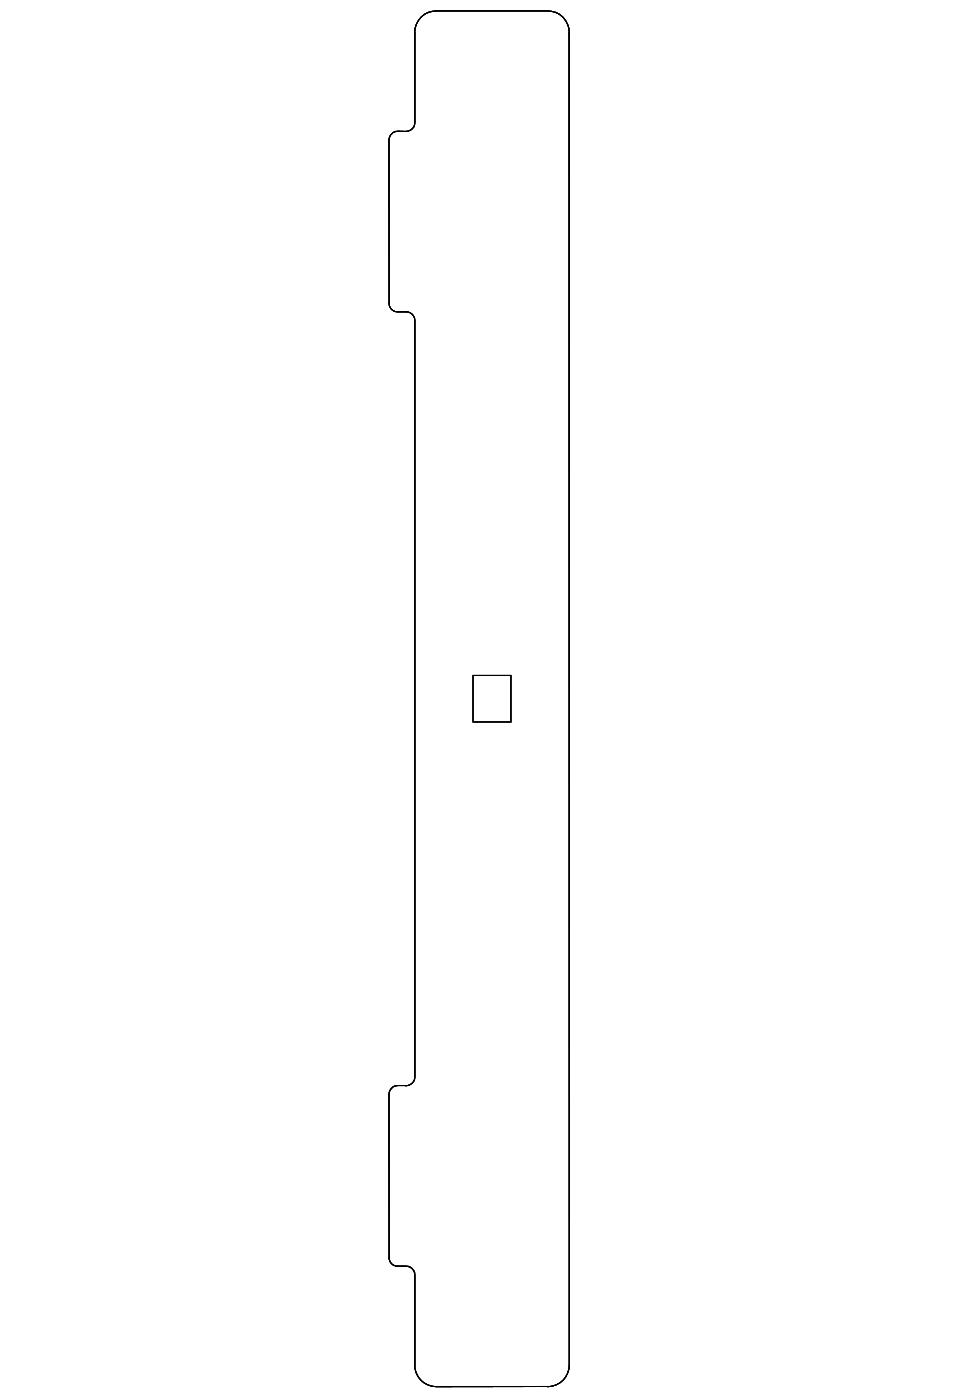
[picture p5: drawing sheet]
<svg xmlns="http://www.w3.org/2000/svg" width="198mm" height="288mm" viewBox="0 0 198 288" stroke-linecap="round" stroke-linejoin="round" font-family="sans-serif">
<path d="M86.5 3.5a4.2 4.2 0 0 1 3.1-1.3h23a4.4 4.4 0 0 1 4.4 4.5v274a4.4 4.4 0 0 1-4.4 4.4h-23a4.4 4.4 0 0 1-4.3-4.4v-18.6a1.76 1.76 0 0 0-1.8-1.8h-1.8a1.69 1.69 0 0 1-1.7-1.7l-.1-33.6a1.84 1.84 0 0 1 1.8-1.8l1.8 .1a1.84 1.84 0 0 0 1.8-1.8v-155.6a1.76 1.76 0 0 0-1.8-1.8 3.2 3.2 0 0 1-3-.5l-.3-.3-.3-.9v-33.6a1.84 1.84 0 0 1 1.8-1.8 3.1 3.1 0 0 0 3-.5l.3-.4 .3-.9v-18.5a3.9 3.9 0 0 1 1.2-3.2zM89.6 2.3a4.4 4.4 0 0 0-4.3 4.4l-.1 18.5a1.75 1.75 0 0 1-1.7 1.8h-1.8M89.6 2.2h23M112.6 2.3a4.4 4.4 0 0 1 4.4 4.4v274a4.4 4.4 0 0 1-4.4 4.4h-23a4.4 4.4 0 0 1-4.3-4.4v-18.6a1.83 1.83 0 0 0-1.8-1.7M81.7 27a1.75 1.75 0 0 0-1.7 1.8v33.6a1.75 1.75 0 0 0 1.7 1.7 3.2 3.2 0 0 1 3 .5l.3 .4 .3 .9-.1 155.6a1.75 1.75 0 0 1-1.7 1.7 3.3 3.3 0 0 0-3 .6l-.5 .7v.5v33.6a1.75 1.75 0 0 0 1.7 1.7h1.8M97.2 138.9h7.8v9.5h-7.8z" fill="none" stroke="#000" stroke-width=".21"/>
</svg>
